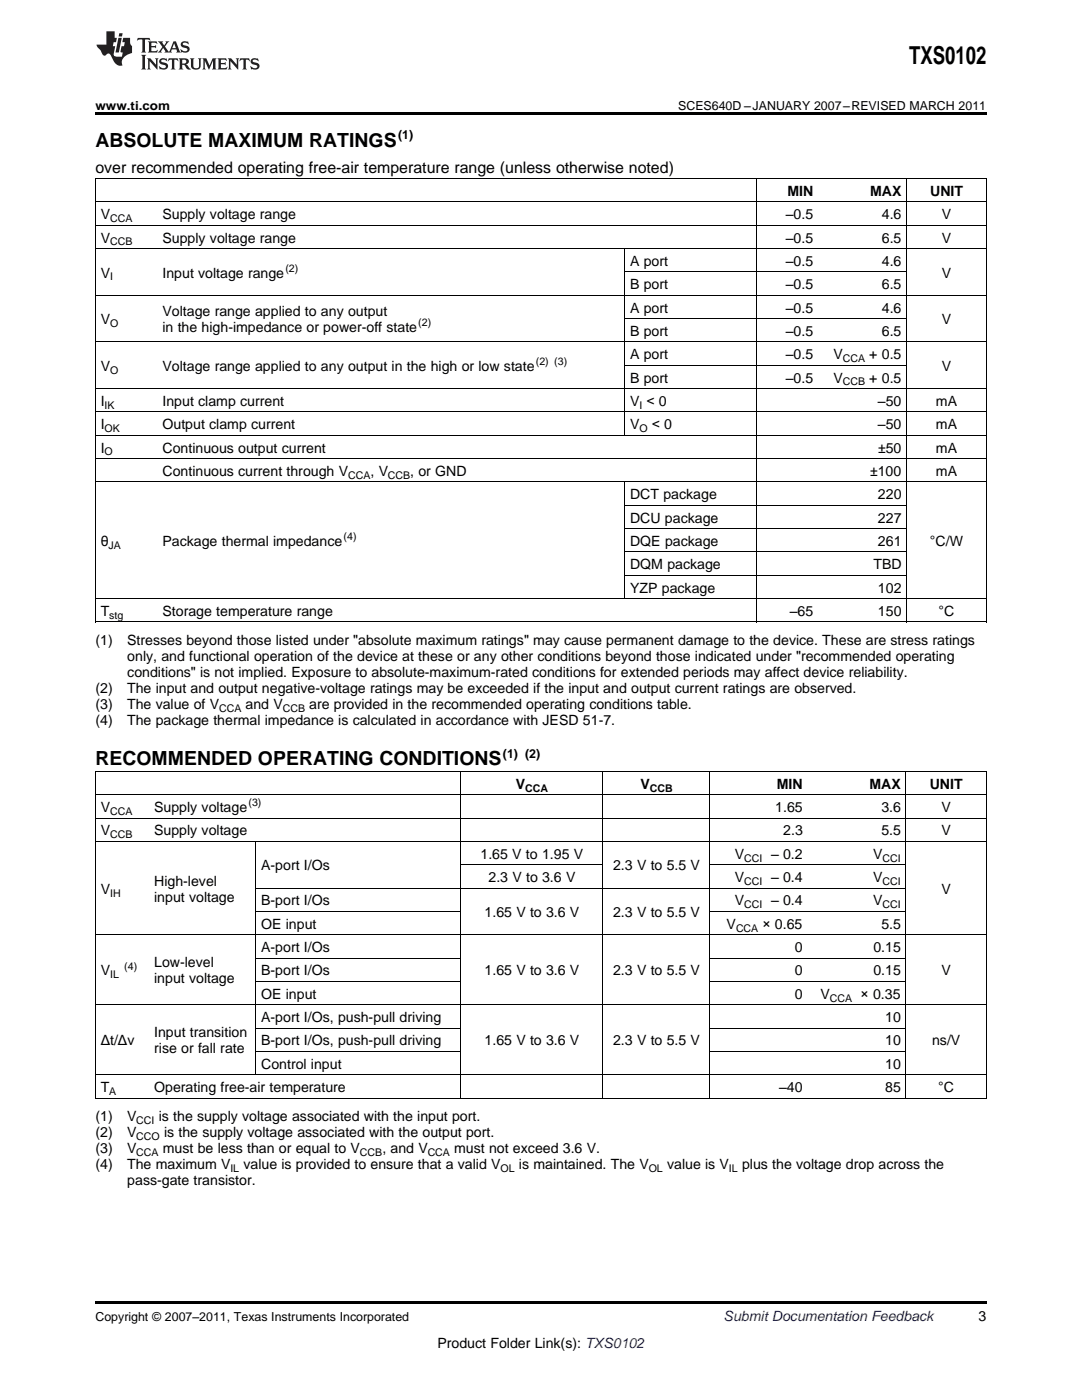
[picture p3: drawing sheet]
<svg xmlns="http://www.w3.org/2000/svg" width="216mm" height="279mm" viewBox="0 0 216 279" stroke-linecap="round" stroke-linejoin="round" font-family="sans-serif">
<defs><g id="words">
<text font-size="4.9" x="181.4" y="12.8">TXS0102</text>
<g font-size="3.9">
<text x="19" y="29.3">ABSOLUTE MAXIMUM RATINGS</text>
<text x="19" y="152.8">RECOMMENDED OPERATING CONDITIONS</text>
</g>
<text font-size="3.2" x="19" y="34.4">over recommended operating free-air temperature range (unless otherwise noted)</text>
<g font-size="2.8">
<text x="157.1" y="39.1">MIN</text>
<text x="173.6" y="39.1">MAX</text>
<text x="185.6" y="39.1">UNIT</text>
<text x="20.1" y="43.7">V</text>
<text x="32.4" y="43.7">Supply voltage range</text>
<text x="156.8" y="43.7">–0.5</text>
<text x="176" y="43.7">4.6</text>
<text x="187.9" y="43.7">V</text>
<text x="20.1" y="48.4">V</text>
<text x="32.4" y="48.4">Supply voltage range</text>
<text x="125.7" y="53.1">A port</text>
<text x="156.8" y="48.4">–0.5</text>
<text x="156.8" y="53.1">–0.5</text>
<text x="176" y="48.4">6.5</text>
<text x="176" y="53.1">4.6</text>
<text x="187.9" y="48.4">V</text>
<text x="20.1" y="55.4">V</text>
<text x="32.4" y="55.4">Input voltage range</text>
<text x="125.7" y="57.7">B port</text>
<text x="156.8" y="57.7">–0.5</text>
<text x="176" y="57.7">6.5</text>
<text x="187.9" y="55.4">V</text>
<text x="20.1" y="64.7">V</text>
<text x="32.4" y="63.1">Voltage range applied to any output</text>
<text x="125.7" y="62.4">A port</text>
<text x="156.8" y="62.4">–0.5</text>
<text x="176" y="62.4">4.6</text>
<text x="187.9" y="64.7">V</text>
<text x="32.4" y="66.3">in the high-impedance or power-off state</text>
<text x="125.7" y="67">B port</text>
<text x="125.7" y="71.7">A port</text>
<text x="156.8" y="67">–0.5</text>
<text x="156.8" y="71.7">–0.5</text>
<text x="166.3" y="71.7">V</text>
<text x="173.5" y="71.7">+ 0.5</text>
<text x="176" y="67">6.5</text>
<text x="20.1" y="74">V</text>
<text x="32.4" y="74">Voltage range applied to any output in the high or low state</text>
<text x="125.7" y="76.3">B port</text>
<text x="156.8" y="76.3">–0.5</text>
<text x="166.3" y="76.3">V</text>
<text x="173.5" y="76.3">+ 0.5</text>
<text x="187.9" y="74">V</text>
<text x="20.1" y="81">I</text>
<text x="32.4" y="81">Input clamp current</text>
<text x="125.7" y="81">V &lt; 0</text>
<text x="175.2" y="81">–50</text>
<text x="186.8" y="81">mA</text>
<text x="20.1" y="85.7">I</text>
<text x="32.4" y="85.7">Output clamp current</text>
<text x="125.7" y="85.7">V</text>
<text x="130.1" y="85.7">&lt; 0</text>
<text x="175.2" y="85.7">–50</text>
<text x="186.8" y="85.7">mA</text>
<text x="20.1" y="90.3">I</text>
<text x="32.4" y="90.3">Continuous output current</text>
<text x="32.4" y="95">Continuous current through V</text>
<text x="73.9" y="95">, V</text>
<text x="81.9" y="95">, or GND</text>
<text x="173.6" y="95">±100</text>
<text x="175.2" y="90.3">±50</text>
<text x="186.8" y="90.3">mA</text>
<text x="186.8" y="95">mA</text>
<text x="125.7" y="99.6">DCT package</text>
<text x="175.2" y="99.6">220</text>
<text x="125.7" y="104.3">DCU package</text>
<text x="175.2" y="104.3">227</text>
<text x="20.1" y="108.9">θ</text>
<text x="32.4" y="108.9">Package thermal impedance</text>
<text x="125.7" y="108.9">DQE package</text>
<text x="125.7" y="113.6">DQM package</text>
<text x="174.3" y="113.6">TBD</text>
<text x="175.2" y="108.9">261</text>
<text x="185.6" y="108.9">°C/W</text>
<text x="125.7" y="118.3">YZP package</text>
<text x="175.2" y="118.3">102</text>
<text x="20.1" y="122.9">T</text>
<text x="32.4" y="122.9">Storage temperature range</text>
<text x="157.6" y="122.9">–65</text>
<text x="175.2" y="122.9">150</text>
<text x="187.3" y="122.9">°C</text>
<text x="19" y="128.8">(1)</text>
<text x="25.4" y="128.8">Stresses beyond those listed under &quot;absolute maximum ratings&quot; may cause permanent damage to the device. These are stress ratings</text>
<text x="25.4" y="131.9">only, and functional operation of the device at these or any other conditions beyond those indicated under &quot;recommended operating</text>
<text x="25.4" y="135.1">conditions&quot; is not implied. Exposure to absolute-maximum-rated conditions for extended periods may affect device reliability.</text>
<text x="19" y="138.3">(2)</text>
<text x="19" y="141.5">(3)</text>
<text x="25.4" y="138.3">The input and output negative-voltage ratings may be exceeded if the input and output current ratings are observed.</text>
<text x="25.4" y="141.5">The value of V</text>
<text x="49" y="141.5">and V</text>
<text x="61.7" y="141.5">are provided in the recommended operating conditions table.</text>
<text x="19" y="144.6">(4)</text>
<text x="25.4" y="144.6">The package thermal impedance is calculated in accordance with JESD 51-7.</text>
<text x="102.9" y="157.4">V</text>
<text x="127.8" y="157.4">V</text>
<text x="155" y="157.4">MIN</text>
<text x="173.5" y="157.4">MAX</text>
<text x="185.5" y="157.4">UNIT</text>
<text x="20.1" y="162.1">V</text>
<text x="20.1" y="166.7">V</text>
<text x="30.8" y="162.1">Supply voltage</text>
<text x="30.8" y="166.7">Supply voltage</text>
<text x="154.7" y="162.1">1.65</text>
<text x="156.3" y="166.7">2.3</text>
<text x="175.9" y="162.1">3.6</text>
<text x="175.9" y="166.7">5.5</text>
<text x="187.9" y="162.1">V</text>
<text x="187.9" y="166.7">V</text>
<text x="52.1" y="173.7">A-port I/Os</text>
<text x="95.9" y="171.4">1.65 V to 1.95 V</text>
<text x="122.3" y="173.7">2.3 V to 5.5 V</text>
<text x="146.6" y="171.4">V</text>
<text x="153.8" y="171.4">– 0.2</text>
<text x="174.2" y="171.4">V</text>
<text x="20.1" y="178.4">V</text>
<text x="30.8" y="176.8">High-level</text>
<text x="30.8" y="180">input voltage</text>
<text x="97.5" y="176">2.3 V to 3.6 V</text>
<text x="146.6" y="176">V</text>
<text x="153.8" y="176">– 0.4</text>
<text x="174.2" y="176">V</text>
<text x="187.9" y="178.4">V</text>
<text x="52.1" y="180.7">B-port I/Os</text>
<text x="52.1" y="185.3">OE input</text>
<text x="96.7" y="183">1.65 V to 3.6 V</text>
<text x="122.3" y="183">2.3 V to 5.5 V</text>
<text x="145" y="185.3">V</text>
<text x="146.6" y="180.7">V</text>
<text x="152.2" y="185.3">× 0.65</text>
<text x="153.8" y="180.7">– 0.4</text>
<text x="174.2" y="180.7">V</text>
<text x="175.9" y="185.3">5.5</text>
<text x="52.1" y="190">A-port I/Os</text>
<text x="158.6" y="190">0</text>
<text x="174.3" y="190">0.15</text>
<text x="20.1" y="194.7">V</text>
<text x="30.8" y="193.1">Low-level</text>
<text x="30.8" y="196.3">input voltage</text>
<text x="52.1" y="194.7">B-port I/Os</text>
<text x="96.7" y="194.7">1.65 V to 3.6 V</text>
<text x="122.3" y="194.7">2.3 V to 5.5 V</text>
<text x="158.6" y="194.7">0</text>
<text x="174.3" y="194.7">0.15</text>
<text x="187.9" y="194.7">V</text>
<text x="52.1" y="199.3">OE input</text>
<text x="52.1" y="204">A-port I/Os, push-pull driving</text>
<text x="158.6" y="199.3">0</text>
<text x="163.7" y="199.3">V</text>
<text x="171.7" y="199.3">× 0.35</text>
<text x="176.6" y="204">10</text>
<text x="20.1" y="208.6">Δt/Δv</text>
<text x="30.8" y="207">Input transition</text>
<text x="52.1" y="208.6">B-port I/Os, push-pull driving</text>
<text x="96.7" y="208.6">1.65 V to 3.6 V</text>
<text x="122.3" y="208.6">2.3 V to 5.5 V</text>
<text x="176.6" y="208.6">10</text>
<text x="186" y="208.6">ns/V</text>
<text x="30.8" y="210.2">rise or fall rate</text>
<text x="52.1" y="213.3">Control input</text>
<text x="176.6" y="213.3">10</text>
<text x="20.1" y="217.9">T</text>
<text x="30.8" y="217.9">Operating free-air temperature</text>
<text x="155.5" y="217.9">–40</text>
<text x="176.6" y="217.9">85</text>
<text x="187.2" y="217.9">°C</text>
<text x="19" y="223.8">(1)</text>
<text x="19" y="227">(2)</text>
<text x="25.4" y="223.8">V</text>
<text x="25.4" y="227">V</text>
<text x="31.7" y="223.8">is the supply voltage associated with the input port.</text>
<text x="32.7" y="227">is the supply voltage associated with the output port.</text>
<text x="19" y="230.2">(3)</text>
<text x="19" y="233.3">(4)</text>
<text x="25.4" y="230.2">V</text>
<text x="25.4" y="233.3">The maximum V</text>
<text x="32.5" y="230.2">must be less than or equal to V</text>
<text x="48.6" y="233.3">value is provided to ensure that a valid V</text>
<text x="76.3" y="230.2">, and V</text>
<text x="90.6" y="230.2">must not exceed 3.6 V.</text>
<text x="103.5" y="233.3">is maintained. The V</text>
<text x="133.1" y="233.3">value is V</text>
<text x="148.1" y="233.3">plus the voltage drop across the</text>
<text x="25.4" y="236.5">pass-gate transistor.</text>
<text x="195.3" y="263.6">3</text>
<text x="87.3" y="269">Product Folder Link(s): TXS0102</text>
</g>
<text font-size="2.8" fill="#0000c8" x="144.4" y="263.6">Submit Documentation Feedback</text>
<g font-size="2.5">
<text x="19" y="21.9">www.ti.com</text>
<text x="135.3" y="21.9">SCES640D –JANUARY 2007–REVISED MARCH 2011</text>
<text x="79.4" y="27.7">(1)</text>
<text x="100.4" y="151.2">(1) (2)</text>
<text x="19" y="263.6">Copyright © 2007–2011, Texas Instruments Incorporated</text>
</g>
<g font-size="2.1">
<text x="22" y="44.3">CCA</text>
<text x="22" y="49">CCB</text>
<text x="22" y="56">I</text>
<text x="57" y="54.3">(2)</text>
<text x="22" y="65.3">O</text>
<text x="83.5" y="65.2">(2)</text>
<text x="22" y="74.6">O</text>
<text x="106.9" y="72.9">(2) (3)</text>
<text x="168.2" y="72.2">CCA</text>
<text x="168.2" y="76.9">CCB</text>
<text x="20.9" y="81.6">IK</text>
<text x="127.6" y="81.6">I</text>
<text x="20.9" y="86.2">OK</text>
<text x="127.6" y="86.2">O</text>
<text x="20.9" y="90.9">O</text>
<text x="69.5" y="95.5">CCA</text>
<text x="77.4" y="95.5">CCB</text>
<text x="68.6" y="107.8">(4)</text>
<text x="21.7" y="109.5">JA</text>
<text x="21.8" y="123.5">stg</text>
<text x="43.7" y="142">CCA</text>
<text x="56.4" y="142">CCB</text>
<text x="49.6" y="160.9">(3)</text>
<text x="104.8" y="158">CCA</text>
<text x="129.6" y="158">CCB</text>
<text x="22" y="162.6">CCA</text>
<text x="22" y="167.3">CCB</text>
<text x="148.5" y="171.9">CCI</text>
<text x="176.1" y="171.9">CCI</text>
<text x="22" y="178.9">IH</text>
<text x="148.5" y="176.6">CCI</text>
<text x="176.1" y="176.6">CCI</text>
<text x="146.9" y="185.9">CCA</text>
<text x="148.5" y="181.3">CCI</text>
<text x="176.1" y="181.3">CCI</text>
<text x="22" y="195.2">IL</text>
<text x="24.8" y="193.5">(4)</text>
<text x="165.6" y="199.9">CCA</text>
<text x="21.8" y="218.5">A</text>
<text x="27.2" y="224.4">CCI</text>
<text x="27.2" y="227.5">CCO</text>
<text x="27.2" y="230.7">CCA</text>
<text x="46" y="233.9">IL</text>
<text x="71.8" y="230.7">CCB</text>
<text x="85.3" y="230.7">CCA</text>
<text x="99.9" y="233.9">OL</text>
<text x="129.4" y="233.9">OL</text>
<text x="145.5" y="233.9">IL</text>
</g>
</g></defs>
<g fill="#231f20">
<path d="M27.5 7.6l-.1 .5 .4-.2h.6v.1v2.1l-.2 .4h1l-.3-.4v-2.1l.1-.1h.5l.5 .2-.2-.5zM29.5 8.3l.2 .3v1.5l-.2 .4h1.8l.2-.6a1.04 1.04 0 0 1-1.3 .2v-.7h.6l.3 .2v-.6l-.3 .2h-.6v-.6l.8-.1 .4 .3-.2-.5zM31.5 8.3l.9 1.1-.9 1.1h.8l-.2-.2 .5-.7 .4 .7-.2 .2h1.5l-.1-.2 .1-.4h.9l.1 .4-.2 .2h1l-.3-.3-.7-1.9h-.5l-.9 2-.8-1 .9-1h-.8l.1 .3-.3 .5-.4-.6 .2-.2zM34.7 8.6l.4 1h-.7zM36.3 8.4a.63 .63 0 0 0-.2 .7 .63 .63 0 0 0 .6 .4l.6 .2 .1 .2a.75 .75 0 0 1-.7 .4 .75 .75 0 0 1-.6-.5l.1 .7 .1-.1a1.11 1.11 0 0 0 1.5-.6 1.13 1.13 0 0 0-1.2-.8l-.1-.4a1.04 1.04 0 0 1 1.2 .2l-.2-.5-.1 .1-.5-.2zM28.2 10.9l.2 .4v2.2l-.2 .4h1l-.3-.4v-2.2l.3-.4zM29.3 11.6l.3 .4v1.5l-.3 .4h.8l-.2-.4v-1.3l1.5 1.7v-1.9l.2-.4h-.7l.2 .4v.9l-1.1-1.3zM32 11.8a.62 .62 0 0 0-.2 .7 .62 .62 0 0 0 .6 .4l.6 .1 .1 .3a.76 .76 0 0 1-.7 .3 .76 .76 0 0 1-.6-.4l.1 .7 .1-.1a1.11 1.11 0 0 0 1.5-.6 1.13 1.13 0 0 0-1.2-.8l-.1-.4a1.04 1.04 0 0 1 1.2 .2l-.2-.6-.1 .1-.5-.1zM33.7 11.6l-.2 .6a.61 .61 0 0 1 .8-.3v1.6l-.2 .4h.9l-.2-.4v-1.6a.63 .63 0 0 1 .8 .3l-.2-.6zM35.6 11.6l.3 .4v1.5l-.3 .4h1l-.2-.2v-.8l.5 .2a.76 .76 0 0 0 1.2 .7l-1-1a.58 .58 0 0 0 .6-.5 .58 .58 0 0 0-.5-.6zM36.4 11.9h.1a.45 .45 0 0 1 .5 .1 .45 .45 0 0 1 .1 .5l-.7 .2zM37.9 11.6l.2 .2a2.17 2.17 0 0 0 .3 1.9 .99 .99 0 0 0 1.6-.6v-1.1l.2-.4h-.7l.2 .2a1.92 1.92 0 0 1-.2 1.8 .6 .6 0 0 1-.9-.5v-1.1l.2-.4zM40.4 11.6l.2 .4v1.5l-.2 .4h.7l-.2-.4v-1.4l.8 1.8 .8-1.8v1.4l-.2 .4h.9l-.2-.4v-1.5l.2-.4h-.8l-.6 1.5-.6-1.5zM43.4 11.6l.2 .4v1.5l-.2 .4h1.8l.2-.6a1.04 1.04 0 0 1-1.3 .1v-.6h.5l.4 .2v-.6l-.4 .2h-.5v-.7h.8l.3 .3-.1-.6zM45.5 11.6l.2 .4v1.5l-.2 .4h.7l-.2-.4v-1.3l1.5 1.7v-1.9l.2-.4h-.7l.2 .4v.9l-1.1-1.3zM47.9 11.6l-.1 .6a.61 .61 0 0 1 .8-.3v1.6l-.3 .4h1l-.3-.4 .1-1.6a.63 .63 0 0 1 .7 .3l-.1-.6zM50.2 11.8a.62 .62 0 0 0-.2 .7 .62 .62 0 0 0 .6 .4l.6 .1 .2 .3a.76 .76 0 0 1-.8 .3 .76 .76 0 0 1-.6-.4l.1 .7 .2-.1a1.11 1.11 0 0 0 1.5-.6 1.13 1.13 0 0 0-1.3-.8l-.1-.4a1.04 1.04 0 0 1 1.2 .2l-.1-.6-.2 .1-.5-.1z"/>
<path d="M21.2 6.3v2.6h-1.9l.1 .4 .7 .9a.91 .91 0 0 0 1 .8 .56 .56 0 0 1 .5-.3 .56 .56 0 0 1 .5 .3l.4 .8a1.53 1.53 0 0 0 1.9 1.2 1.54 1.54 0 0 1 1-2.1l.9-.3v-1.4a1.52 1.52 0 0 1-.3-1.6h-1.4l-.2 .8h.5l-.2 .8h-.4l-.2 1v.2l.4 .1-.2 .8a1.93 1.93 0 0 1-1.6-.3l.3-1.8h-.5l.2-.8h.4l.2-.8h-.4v-1.3zM23.6 7.6l-.6 2.9h.7l.6-2.9zM23.8 6.6l-.1 .7h.6l.2-.7z"/>
</g>
<path d="M19 22.5h177.8v.5h-177.8zM19 259.7h177.8v.5h-177.8z" fill="#000"/>
<g fill="none" stroke="#000" stroke-width=".2">
<path d="M19 35.6h177.8M19.1 35.7v88.5M151 35.7v88.5M180.9 35.7v88.5M196.8 35.7v88.5M19 58.9h177.8M19 49.6h177.8M19 45h177.8M19 40.3h177.8M124.6 49.7v37.2M124.7 54.3h56.3M19 77.6h177.8"/>
<path d="M19 68.2h177.8M124.7 72.9h56.3M124.7 63.6h56.3M19 96.2h177.8M19 91.5h177.8M19 86.9h177.8M19 82.2h177.8M124.6 96.2v23.3M19 119.5h177.8M124.7 114.8h56.3M124.7 110.2h56.3M124.7 105.5h56.3"/>
<path d="M124.7 100.8h56.3M19 124.1h177.8M19 158.6h177.8M19 154h177.8M19.1 154v65.2M91.9 154v65.2M120.3 154v65.2M141.7 154v65.2M180.8 154v65.2M196.8 154v65.2M19 167.9h177.8M19 163.3h177.8"/>
<path d="M51 168v46.6M51 177.3h129.8M91.9 172.6h28.5M141.7 172.6h39.1M19 186.6h177.8M51 195.9h40.9M51 191.2h40.9M51 181.9h40.9M141.7 195.9h39.1M141.7 191.2h39.1M141.7 181.9h39.1M19 219.2h177.8"/>
<path d="M19 214.5h177.8M19 200.5h177.8M51 209.8h40.9M51 205.2h40.9M141.7 209.8h39.1M141.7 205.2h39.1"/>
</g>
<use href="#words"/>
</svg>
